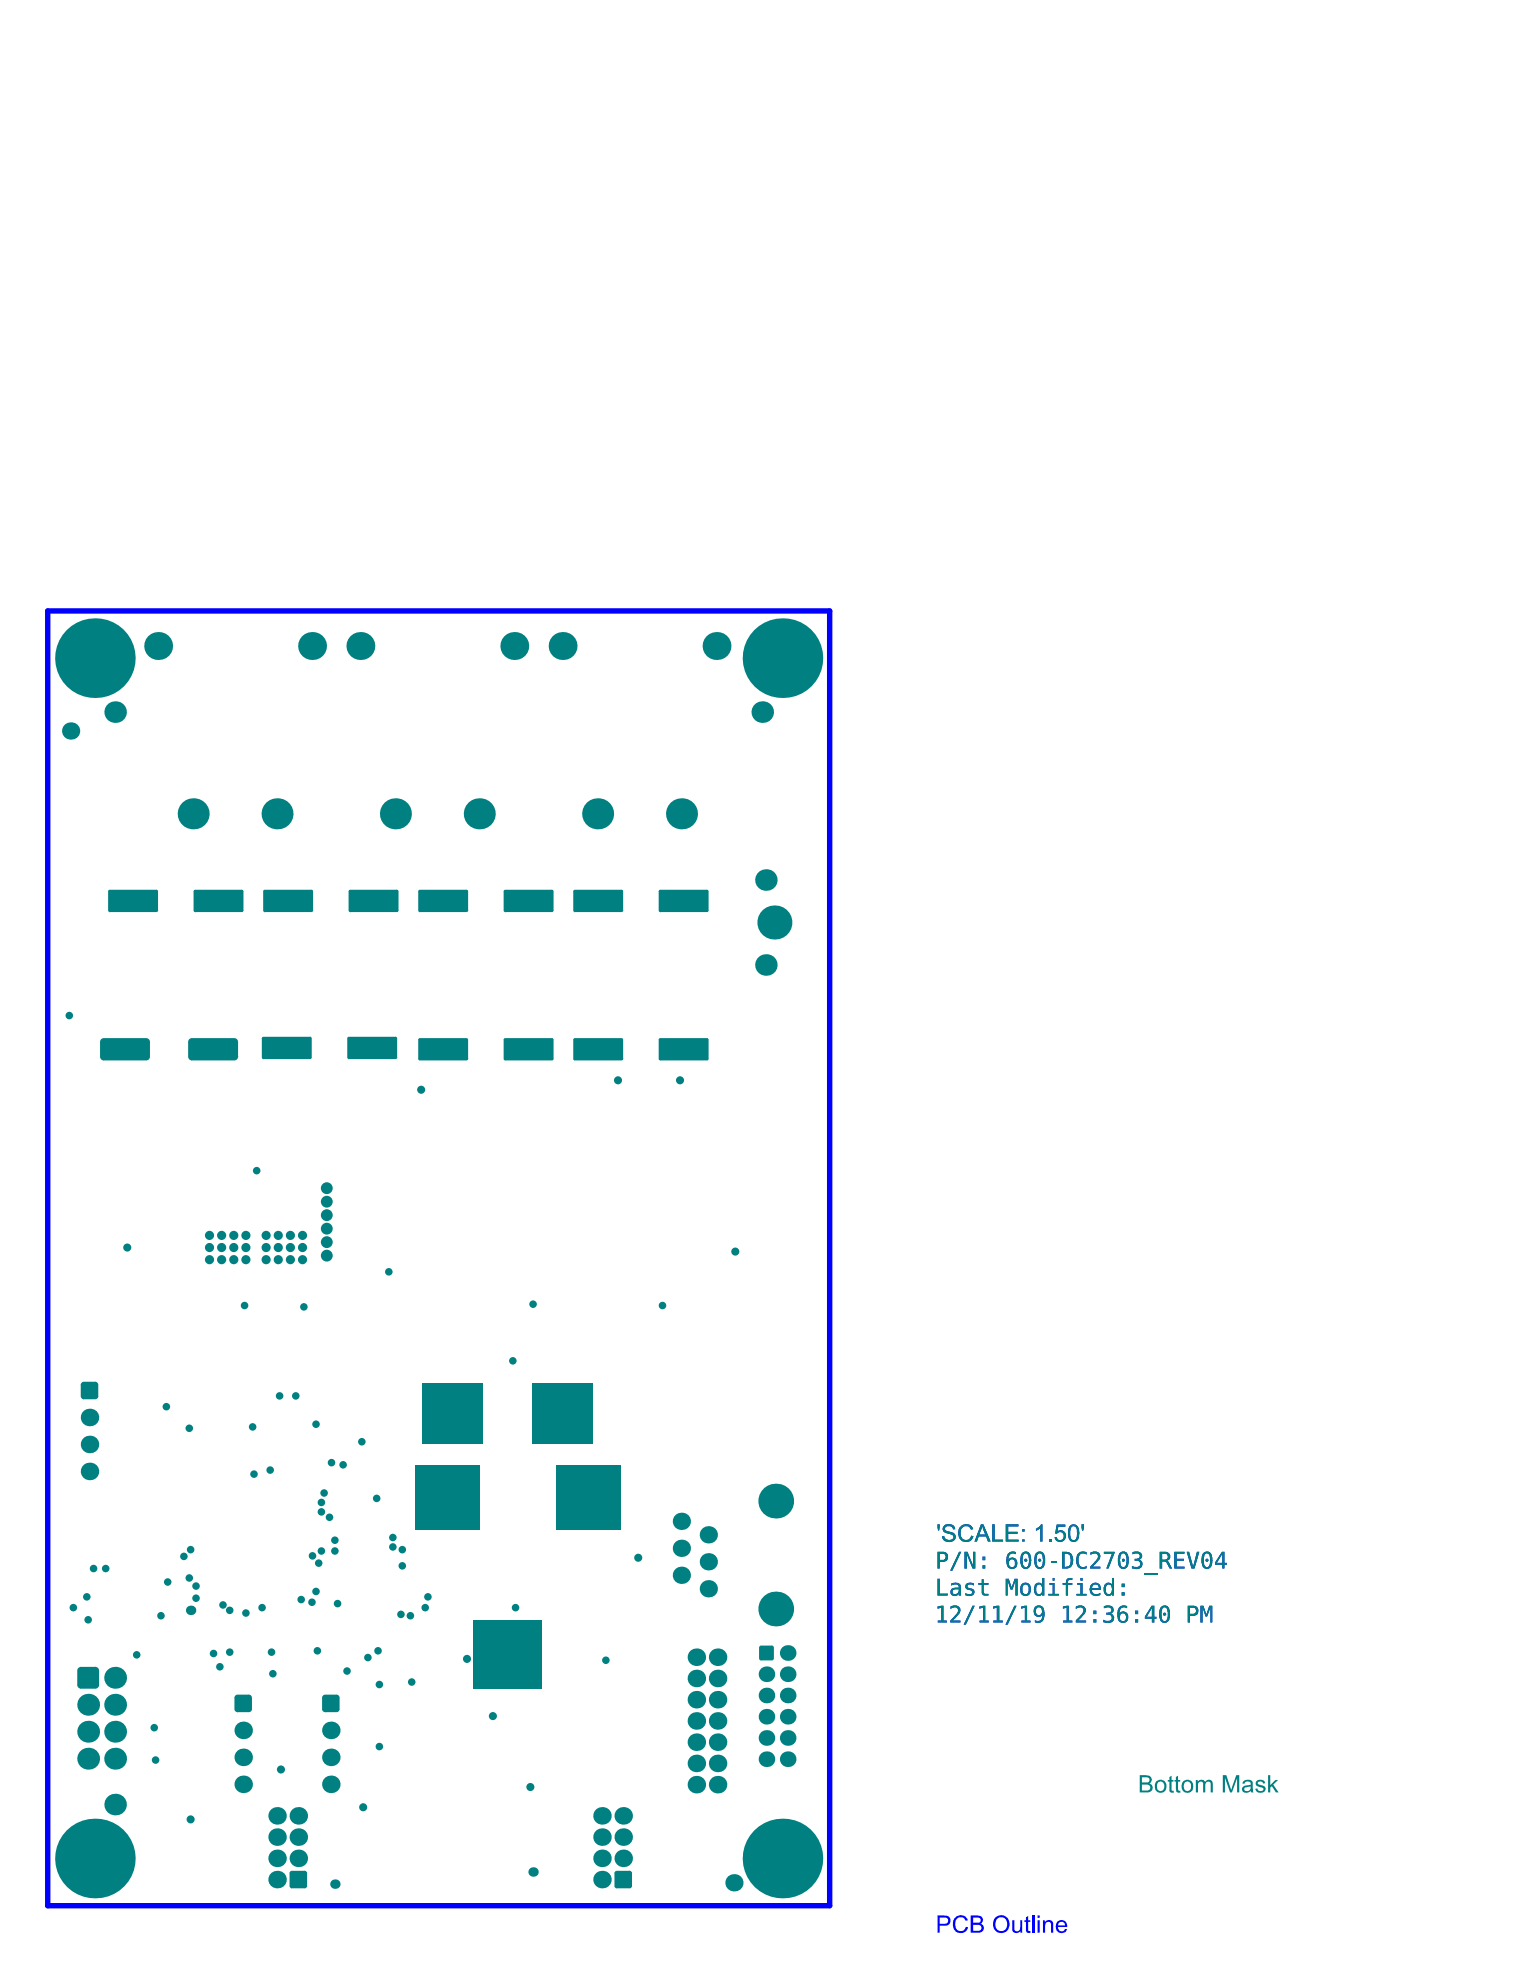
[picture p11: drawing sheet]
<svg xmlns="http://www.w3.org/2000/svg" width="216mm" height="279mm" viewBox="0 0 216 279" stroke-linecap="round" stroke-linejoin="round" font-family="sans-serif">
<path d="M6.7 86.2h110.4v182.7h-110.4z" fill="none" stroke="#00f" stroke-width=".76"/>
<g fill="#00f">
<path d="M134.7 270.7a1.09 1.09 0 0 1 1.9 .3h-.3a.75 .75 0 0 0-.9-.4 .75 .75 0 0 0-.6 .8v.1a.87 .87 0 0 0 .9 1l.4-.2 .2-.4 .3 .1-.1 .2a1.11 1.11 0 0 1-1.4 .5 1.11 1.11 0 0 1-.6-1.3z"/>
<path d="M142.8 271h.3v1a.42 .42 0 0 0 .4 .5 .42 .42 0 0 0 .4-.5l.1-1h.2v1.7h-.2v-.2a.62 .62 0 0 1-.8 .3 .62 .62 0 0 1-.4-.7z"/>
<path d="M144.8 270.6l.3-.2v.6h.3v.2h-.3v1.2l.3 .1v.3a.46 .46 0 0 1-.6-.6v-1h-.3v-.2h.3z"/>
<path d="M132.6 270.6v.9h.6a.45 .45 0 0 0 .6-.4 .45 .45 0 0 0-.5-.5zM132.3 270.3h1.1a.72 .72 0 0 1 .7 .9 .72 .72 0 0 1-.9 .5h-.6v1h-.3z"/>
<path d="M137.3 270.6v.7h.6a.38 .38 0 0 0 .5-.4 .38 .38 0 0 0-.5-.3zM137.3 271.6v.9h.7a.43 .43 0 0 0 .5-.5 .43 .43 0 0 0-.5-.4zM137 270.3h1a.62 .62 0 0 1 .7 .4 .62 .62 0 0 1-.3 .8 .67 .67 0 0 1 .4 .8 .67 .67 0 0 1-.9 .4h-.9z"/>
<path d="M140.7 270.8l-.1 .2a.96 .96 0 0 0-.1 1 .96 .96 0 0 0 .9 .5h.1a1.05 1.05 0 0 0 .6-1 1.05 1.05 0 0 0-.6-.9h-.4zM140.5 270.6l.1-.1a1.23 1.23 0 0 1 1.9 .8 1.23 1.23 0 0 1-1.5 1.4 1.33 1.33 0 0 1-.5-2.1z"/>
</g>
<path d="M145.8 270.3v2.4" fill="none" stroke="#00f" stroke-width=".3"/>
<g fill="#00f">
<path d="M147.2 271h.2v.2a.64 .64 0 0 1 .8-.2 .64 .64 0 0 1 .4 .7v1h-.3v-1.1a.43 .43 0 0 0-.5-.4 .43 .43 0 0 0-.3 .6v.9h-.3z"/>
<path d="M132.3 222.8h.3v2.1h1.1v.2h-1.4z"/>
<path d="M136.4 223.4h.8h.2v.3a.5 .5 0 0 0-.5-.1 .5 .5 0 0 0-.4 .3l.3 .2a.72 .72 0 0 1 .7 .6 .83 .83 0 0 1-1.2 .4l-.1-.3 .4 .1a.36 .36 0 0 0 .4 0 .36 .36 0 0 0 .1-.4l-.2-.1a.66 .66 0 0 1-.7-.6z"/>
<path d="M138.5 222.9h.3v.5h.7v.2h-.7v1.2l.2 .1h.5v.2h-.4a.45 .45 0 0 1-.6-.5v-1h-.5v-.2h.5z"/>
<path d="M141.9 222.8h.4l.5 1.2 .4-1.2h.4v2.3h-.3v-2l-.4 1.2h-.3l-.4-1.2v2h-.3z"/>
<path d="M149.9 223.4h.5a.56 .56 0 0 1 .6-.7h.3v.2h-.5l-.1 .5h.6v.2h-.6v1.5h-.3v-1.5h-.5z"/>
<path d="M135.3 219h.3l-1.2 2.6h-.3z"/>
<path d="M136.1 219h.4l.8 1.9v-1.9h.3v2.3h-.4l-.8-1.9v1.9h-.3z"/>
<path d="M148.3 220.3h.8v.3h-.8z"/>
<path d="M152.3 219.1l.4-.2 .5 .1 .1 .1v.3l-.2-.1a.7 .7 0 0 0-.7 .1 .7 .7 0 0 0-.2 .8 .73 .73 0 0 0 .8 .9l.3-.1v.3l-.4 .1a1.11 1.11 0 0 1-1-1.5l.1-.5z"/>
<path d="M153.9 219.1l.3-.1a.74 .74 0 0 1 1 .3 .74 .74 0 0 1-.3 1l-.7 .8h1.1v.2h-1.5v-.2l.9-1a.51 .51 0 0 0 .2-.7 .51 .51 0 0 0-.8-.1l-.2 .1z"/>
<path d="M155.8 219h1.5l-.9 2.3h-.3l.8-2.1h-1.1z"/>
<path d="M159.8 219l.7-.1a.58 .58 0 0 1 .6 .5 .58 .58 0 0 1-.4 .7 .69 .69 0 0 1 .5 .8 .69 .69 0 0 1-.9 .5l-.6-.1v-.3l.6 .1a.57 .57 0 0 0 .6-.5l-.3-.3-.5-.1v-.2h.3a.41 .41 0 0 0 .4-.6 .41 .41 0 0 0-.7-.2l-.3 .1z"/>
<path d="M161.5 222h1.9v.1h-1.9z"/>
<path d="M165.7 219h1.4v.2h-1.1v.8h1.1v.2h-1.1v.9h1.1v.2h-1.4z"/>
<path d="M167.5 219h.3l.6 2.1 .5-2.1h.3l-.6 2.3h-.5z"/>
<path d="M132.3 226.7l.8-.1v2.1h.5v.3h-1.3v-.3h.5v-1.8l-.5 .1z"/>
<path d="M134.2 226.7l.3-.1a.75 .75 0 0 1 .9 .3 .75 .75 0 0 1-.2 1l-.7 .8h1v.3h-1.4v-.3l.9-1a.52 .52 0 0 0 .1-.7 .52 .52 0 0 0-.7-.1l-.3 .1z"/>
<path d="M137.2 226.6h.3l-1.2 2.7h-.3z"/>
<path d="M138.2 226.7l.8-.1v2.1h.5v.3h-1.3v-.3h.5v-1.8l-.5 .1z"/>
<path d="M140.1 226.7l.9-.1v2.1h.5v.3h-1.3v-.3h.5v-1.8l-.6 .1z"/>
<path d="M143.1 226.6h.3l-1.2 2.7h-.3z"/>
<path d="M144.1 226.7l.8-.1v2.1h.5v.3h-1.3v-.3h.5v-1.8l-.5 .1z"/>
<path d="M150 226.7l.8-.1v2.1h.5v.3h-1.3v-.3h.5v-1.8l-.5 .1z"/>
<path d="M151.8 226.7l.4-.1a.75 .75 0 0 1 .9 .3 .75 .75 0 0 1-.3 1l-.6 .8h1.1v.3h-1.5l.1-.4 .8-.8a.51 .51 0 0 0 .2-.6 .51 .51 0 0 0-.6-.4l-.5 .2z"/>
<path d="M155.8 226.6h.6a.59 .59 0 0 1 .7 .4 .59 .59 0 0 1-.4 .7 .71 .71 0 0 1 .4 .9 .71 .71 0 0 1-.9 .4l-.5-.1v-.3h.2a.55 .55 0 0 0 .7 .1 .55 .55 0 0 0 .2-.7l-.3-.2h-.4v-.2h.3a.4 .4 0 0 0 .4-.5 .4 .4 0 0 0-.5-.3l-.5 .1z"/>
<path d="M169.4 226.6h.4l.4 1.2 .4-1.2h.5v2.4h-.3v-2.1l-.5 1.2h-.2l-.4-1.2v2.1h-.3z"/>
<path d="M132.3 215.1h.3l-.1 .9h-.1z"/>
<path d="M133.3 215.2a.99 .99 0 0 1 1.5 .6h-.3a.63 .63 0 0 0-.6-.4 .63 .63 0 0 0-.6 .3 1.01 1.01 0 0 0 1 .5 .68 .68 0 0 1 .5 .8 .68 .68 0 0 1-.8 .6 1.01 1.01 0 0 1-.9-.4l-.2-.4 .3-.1a.7 .7 0 0 0 .6 .6 .7 .7 0 0 0 .7-.3 .59 .59 0 0 0-.6-.6h-.2a.65 .65 0 0 1-.6-.4 .65 .65 0 0 1 .2-.8z"/>
<path d="M135.5 215.5a1.09 1.09 0 0 1 1.8 .3l-.3 .1a.75 .75 0 0 0-.9-.5 .75 .75 0 0 0-.5 .8l-.1 .1a.87 .87 0 0 0 1 1l.3-.1 .3-.5 .3 .1-.1 .1a1.1 1.1 0 0 1-1.3 .6 1.1 1.1 0 0 1-.8-1.2l.1-.4z"/>
<path d="M140 215.1h.4v2.2h1.1v.2h-1.5z"/>
<path d="M141.9 215.1h1.8v.3h-1.4v.8h1.3v.2h-1.3v.9h1.4v.2h-1.8z"/>
<path d="M146.2 215.7l.4-.2 .3-.4h.2v2.4h-.3v-1.8l-.6 .3z"/>
<path d="M148 217.2h.4v.3h-.4z"/>
<path d="M149.1 215.1h1.2v.3h-1l-.1 .7a.8 .8 0 0 1 1.1 .2 .8 .8 0 0 1-.2 1.1 .81 .81 0 0 1-1.3-.5h.3a.52 .52 0 0 0 .7 .4 .52 .52 0 0 0 .3-.8 .51 .51 0 0 0-.5-.3 .51 .51 0 0 0-.4 .2h-.3z"/>
<path d="M152.6 215.1h.4l-.1 .9h-.2z"/>
<path d="M146.4 270.3h.3v.3h-.3zM146.4 271h.3v1.7h-.3z"/>
<path d="M149.5 271.3l-.2 .4h1a.51 .51 0 0 0-.8-.4zM149.2 271.2l.1-.1a.82 .82 0 0 1 .9-.1 .82 .82 0 0 1 .4 .9h-1.3a.51 .51 0 0 0 .4 .6 .51 .51 0 0 0 .6-.3h.3a.86 .86 0 0 1-1.2 .5 .86 .86 0 0 1-.4-1.2z"/>
<path d="M134.5 224.3a.38 .38 0 0 0 .1 .6 .38 .38 0 0 0 .5-.1l.2-.5zM134.3 223.4h.4a.72 .72 0 0 1 .9 .8v.9h-.3v-.2a.61 .61 0 0 1-.8 .3 .61 .61 0 0 1-.4-.7 .61 .61 0 0 1 .7-.5h.5a.51 .51 0 0 0-.3-.4 .51 .51 0 0 0-.5 .1h-.3z"/>
<path d="M144.5 223.7l-.2 .4a.57 .57 0 0 0 .6 .9 .95 .95 0 0 0 0-1.4zM144.2 223.5h.1a.82 .82 0 0 1 .9 .1 .82 .82 0 0 1 .3 .9 .77 .77 0 0 1-1 .7 .77 .77 0 0 1-.5-1.1l.1-.4z"/>
<path d="M146.2 223.5a.6 .6 0 0 1 .9 .1v-.9h.3v2.4h-.3v-.1a.66 .66 0 0 1-.9 .1 .66 .66 0 0 1-.3-.8l.1-.6zM146.4 223.6l-.1 .2-.1 .3a.66 .66 0 0 0 .4 .9 .74 .74 0 0 0 .5-.7 .74 .74 0 0 0-.3-.7z"/>
<path d="M148.5 222.7h.3v.4h-.3zM148.1 223.4h.7v1.5h.6v.2h-1.5v-.2h.6v-1.3h-.4z"/>
<path d="M152.5 222.7h.3v.4h-.3zM152 223.4h.8v1.5h.5v.2h-1.4v-.2h.6v-1.3h-.5z"/>
<path d="M154.3 223.7l-.2 .4h.9a.47 .47 0 0 0-.2-.5 .47 .47 0 0 0-.5 .1zM154 223.5h.2a.76 .76 0 0 1 .8-.1 .76 .76 0 0 1 .4 .8v.1h-1.3a.71 .71 0 0 0 .4 .6 .71 .71 0 0 0 .8-.1v.3h-.1a.96 .96 0 0 1-1.2-.2 .96 .96 0 0 1-.1-1.2z"/>
<path d="M155.9 223.5h.1a.56 .56 0 0 1 .9 .1v-.9h.3v2.4h-.3v-.1a.64 .64 0 0 1-.8 .2 .64 .64 0 0 1-.4-.7v-.5zM156.2 223.7l-.2 .3a.63 .63 0 0 0 .6 1 .83 .83 0 0 0-.1-1.4z"/>
<path d="M158.3 223.5h.4v.5h-.4zM158.3 224.7h.4v.4h-.4z"/>
<path d="M132.6 219.2v.9h.4a.44 .44 0 0 0 .4-.4 .44 .44 0 0 0-.4-.5zM132.3 219h.7a.71 .71 0 0 1 .8 .7 .71 .71 0 0 1-.8 .7h-.4v.9h-.3z"/>
<path d="M138.6 219.7h.4v.5h-.4zM138.6 220.9h.4v.4h-.4z"/>
<path d="M142.3 219.2a1 1 0 0 1 1.1-.2v.3a.71 .71 0 0 0-.8 0 .71 .71 0 0 0-.3 .8 .7 .7 0 0 1 .9-.2 .7 .7 0 0 1 .3 .9 .76 .76 0 0 1-.9 .6 .76 .76 0 0 1-.6-.9v-.8zM142.6 220.1a.56 .56 0 0 0-.2 .7 .56 .56 0 0 0 .7 .3 .73 .73 0 0 0-.2-1.1z"/>
<path d="M144.5 220.2a.2 .2 0 0 1 .4 0 .2 .2 0 0 1-.4 0zM144.5 219.2l-.2 .5v.5a.81 .81 0 0 0 .4 .9 .79 .79 0 0 0 .5-1 .86 .86 0 0 0-.4-.9zM144.2 219.1a.77 .77 0 0 1 .9 0 .77 .77 0 0 1 .4 .8v.4a.91 .91 0 0 1-.8 1.1 .92 .92 0 0 1-.7-1.1v-.6z"/>
<path d="M146.5 220.2a.21 .21 0 0 1 .4 0 .21 .21 0 0 1-.4 0zM146.5 219.2l-.2 .3v.7a.81 .81 0 0 0 .5 .9 .94 .94 0 0 0 .4-1 .73 .73 0 0 0-.5-.9zM146.2 219.2v-.1a.73 .73 0 0 1 .9-.1 .73 .73 0 0 1 .3 .8l.1 .4a1.32 1.32 0 0 1-.5 1.1 .8 .8 0 0 1-1-.9v-.6z"/>
<path d="M150.2 219.2v1.9h.2a.67 .67 0 0 0 .7-.8l-.1-.7a.58 .58 0 0 0-.6-.4zM149.9 219h.5a1.13 1.13 0 0 1 1 1.6 .93 .93 0 0 1-1 .7h-.5z"/>
<path d="M158.3 220.2a.2 .2 0 0 1 .4 0 .2 .2 0 0 1-.4 0zM158.3 219.2l-.2 .5v.5a.81 .81 0 0 0 .4 .9h.2l.2-.3 .1-.7a.73 .73 0 0 0-.5-.9zM158 219.2v-.1a.77 .77 0 0 1 .9 0 .77 .77 0 0 1 .4 .8v.3a1.09 1.09 0 0 1-.5 1.1 .8 .8 0 0 1-1.1-.9l.1-.7z"/>
<path d="M164 219.2v.9h.4a.42 .42 0 0 0 .4-.5 .42 .42 0 0 0-.5-.4zM163.6 219h.8a.64 .64 0 0 1 .7 .5 .64 .64 0 0 1-.5 .7l.3 .2 .5 .9h-.3l-.5-.8-.2-.2h-.4v1h-.4z"/>
<path d="M170.1 220.2a.2 .2 0 0 1 .4 0 .2 .2 0 0 1-.4 0zM170.1 219.2l-.2 .5v.5a.81 .81 0 0 0 .4 .9 .79 .79 0 0 0 .5-1 .86 .86 0 0 0-.4-.9zM169.8 219.1a.77 .77 0 0 1 .9 0 .77 .77 0 0 1 .4 .8v.4a.91 .91 0 0 1-.8 1.1h-.1a.92 .92 0 0 1-.7-1.1l.1-.6z"/>
<path d="M172.5 219.3l-.8 1.2h.8zM172.4 219h.4v1.5h.3v.3h-.3v.5h-.3v-.5h-1.1v-.3z"/>
<path d="M146.3 226.9v.1a.55 .55 0 0 0-.1 .6 .55 .55 0 0 0 .6 .3 .59 .59 0 0 0 .3-.6 .59 .59 0 0 0-.5-.5zM146 226.7l.3-.1a.77 .77 0 0 1 .8 .1 .77 .77 0 0 1 .3 .8v.4a.94 .94 0 0 1-.4 .9 .94 .94 0 0 1-1 .1v-.3h.1a.69 .69 0 0 0 .8 0 .69 .69 0 0 0 .2-.8 .69 .69 0 0 1-.9 .3 .69 .69 0 0 1-.3-.9z"/>
<path d="M154.3 227.3h.4v.5h-.4zM154.3 228.5h.4v.5h-.4z"/>
<path d="M158 226.7a1.1 1.1 0 0 1 1-.1v.3a.69 .69 0 0 0-.8 .1 .69 .69 0 0 0-.2 .7 .69 .69 0 0 1 .9-.2 .69 .69 0 0 1 .3 .9 .77 .77 0 0 1-.9 .6 .77 .77 0 0 1-.6-.9v-.4a1.23 1.23 0 0 1 .3-.9zM158.2 227.7a.6 .6 0 0 0-.2 .7 .6 .6 0 0 0 .6 .4 .6 .6 0 0 0 .3-.6 .6 .6 0 0 0-.4-.5z"/>
<path d="M160.2 227.3h.4v.5h-.4zM160.2 228.5h.4v.5h-.4z"/>
<path d="M162.5 226.9l-.7 1.3h.7zM162.5 226.6h.4v1.6h.3v.2h-.3v.6h-.4v-.6h-.9v-.3z"/>
<path d="M164.1 227.8a.2 .2 0 0 1 .4 0 .2 .2 0 0 1-.4 0zM164.1 226.9l-.2 .4v.5a.81 .81 0 0 0 .4 1 .79 .79 0 0 0 .5-1.1 .76 .76 0 0 0-.5-.9zM163.8 226.7a.77 .77 0 0 1 .9 0 .77 .77 0 0 1 .4 .8v.3a1.3 1.3 0 0 1-.4 1.1 .73 .73 0 0 1-1.1-.7v-.7z"/>
<path d="M167.9 226.9v.8h.4a.44 .44 0 0 0 .5-.4 .44 .44 0 0 0-.5-.4zM167.6 226.6h.7a.71 .71 0 0 1 .8 .7 .71 .71 0 0 1-.8 .7h-.4v1h-.3z"/>
<path d="M138.6 215.4l-.4 1.1h.8zM138.4 215.1h.4l1 2.4h-.4l-.3-.7h-1l-.2 .7h-.4z"/>
<path d="M144.2 215.8h.4v.3h-.4zM144.2 217.2h.4v.3h-.4z"/>
<path d="M151.2 215.5l-.1 .3-.1 .6a.71 .71 0 0 0 .4 .9 .59 .59 0 0 0 .6-.8v-.3a.72 .72 0 0 0-.4-.8zM151.1 215.2a.87 .87 0 0 1 1.2 1v.3a.86 .86 0 0 1-.3 .9 .86 .86 0 0 1-.9 .1 1.94 1.94 0 0 1 0-2.3z"/>
</g>
<g fill="#008080">
<path d="M165 250.8l.3-.2v.6h.3v.2h-.3v1.2l.3 .1 .1 .2a.43 .43 0 0 1-.5 0 .43 .43 0 0 1-.2-.5v-1h-.2v-.2h.2z"/>
<path d="M165.9 250.8l.3-.2v.6h.3v.2h-.3v1.1l.2 .2h.1l.1 .2a.43 .43 0 0 1-.5 0 .43 .43 0 0 1-.2-.5v-1h-.2v-.2h.2z"/>
<path d="M168.7 251.2h.3v.2a.58 .58 0 0 1 1 0 .58 .58 0 0 1 .7-.3 .58 .58 0 0 1 .4 .7v1.1h-.3v-1.1a.4 .4 0 0 0-.4-.4 .4 .4 0 0 0-.3 .5v1h-.3v-1.1a.38 .38 0 0 0-.5-.4 .38 .38 0 0 0-.2 .5v1h-.4z"/>
<path d="M172.6 250.5h.4l.7 2.1 .8-2.1h.4v2.4h-.3v-2l-.8 2h-.2l-.7-2v2h-.3z"/>
<path d="M177.4 251.3l.6-.2a.52 .52 0 0 1 .5 .5l-.2 .1a.39 .39 0 0 0-.4-.3 .39 .39 0 0 0-.4 .3l.5 .2a.54 .54 0 0 1 .6 .6 .54 .54 0 0 1-.6 .5l-.7-.1-.2-.5h.3a.45 .45 0 0 0 .4 .3 .45 .45 0 0 0 .5-.3l-.4-.2a.65 .65 0 0 1-.7-.6z"/>
<path d="M178.9 250.5h.3v1.4l.8-.7h.4l-.7 .6 .7 1.1h-.4l-.5-.8-.3 .1v.7h-.3z"/>
<path d="M132.3 222.8h.3v2.1h1.1v.2h-1.4z"/>
<path d="M136.4 223.4h.8h.2v.3a.5 .5 0 0 0-.5-.1 .5 .5 0 0 0-.4 .3l.3 .2a.72 .72 0 0 1 .7 .6 .83 .83 0 0 1-1.2 .4l-.1-.3 .4 .1a.36 .36 0 0 0 .4 0 .36 .36 0 0 0 .1-.4l-.2-.1a.66 .66 0 0 1-.7-.6z"/>
<path d="M138.5 222.9h.3v.5h.7v.2h-.7v1.2l.2 .1h.5v.2h-.4a.45 .45 0 0 1-.6-.5v-1h-.5v-.2h.5z"/>
<path d="M141.9 222.8h.4l.5 1.2 .4-1.2h.4v2.3h-.3v-2l-.4 1.2h-.3l-.4-1.2v2h-.3z"/>
<path d="M149.9 223.4h.5a.56 .56 0 0 1 .6-.7h.3v.2h-.5l-.1 .5h.6v.2h-.6v1.5h-.3v-1.5h-.5z"/>
<path d="M135.3 219h.3l-1.2 2.6h-.3z"/>
<path d="M136.1 219h.4l.8 1.9v-1.9h.3v2.3h-.4l-.8-1.9v1.9h-.3z"/>
<path d="M148.3 220.3h.8v.3h-.8z"/>
<path d="M152.3 219.1l.4-.2 .5 .1 .1 .1v.3l-.2-.1a.7 .7 0 0 0-.7 .1 .7 .7 0 0 0-.2 .8 .73 .73 0 0 0 .8 .9l.3-.1v.3l-.4 .1a1.11 1.11 0 0 1-1-1.5l.1-.5z"/>
<path d="M153.9 219.1l.3-.1a.74 .74 0 0 1 1 .3 .74 .74 0 0 1-.3 1l-.7 .8h1.1v.2h-1.5v-.2l.9-1a.51 .51 0 0 0 .2-.7 .51 .51 0 0 0-.8-.1l-.2 .1z"/>
<path d="M155.8 219h1.5l-.9 2.3h-.3l.8-2.1h-1.1z"/>
<path d="M159.8 219l.7-.1a.58 .58 0 0 1 .6 .5 .58 .58 0 0 1-.4 .7 .69 .69 0 0 1 .5 .8 .69 .69 0 0 1-.9 .5l-.6-.1v-.3l.6 .1a.57 .57 0 0 0 .6-.5l-.3-.3-.5-.1v-.2h.3a.41 .41 0 0 0 .4-.6 .41 .41 0 0 0-.7-.2l-.3 .1z"/>
<path d="M161.5 222h1.9v.1h-1.9z"/>
<path d="M165.7 219h1.4v.2h-1.1v.8h1.1v.2h-1.1v.9h1.1v.2h-1.4z"/>
<path d="M167.5 219h.3l.6 2.1 .5-2.1h.3l-.6 2.3h-.5z"/>
<path d="M132.3 226.7l.8-.1v2.1h.5v.3h-1.3v-.3h.5v-1.8l-.5 .1z"/>
<path d="M134.2 226.7l.3-.1a.75 .75 0 0 1 .9 .3 .75 .75 0 0 1-.2 1l-.7 .8h1v.3h-1.4v-.3l.9-1a.52 .52 0 0 0 .1-.7 .52 .52 0 0 0-.7-.1l-.3 .1z"/>
<path d="M137.2 226.6h.3l-1.2 2.7h-.3z"/>
<path d="M138.2 226.7l.8-.1v2.1h.5v.3h-1.3v-.3h.5v-1.8l-.5 .1z"/>
<path d="M140.1 226.7l.9-.1v2.1h.5v.3h-1.3v-.3h.5v-1.8l-.6 .1z"/>
<path d="M143.1 226.6h.3l-1.2 2.7h-.3z"/>
<path d="M144.1 226.7l.8-.1v2.1h.5v.3h-1.3v-.3h.5v-1.8l-.5 .1z"/>
<path d="M150 226.7l.8-.1v2.1h.5v.3h-1.3v-.3h.5v-1.8l-.5 .1z"/>
<path d="M151.8 226.7l.4-.1a.75 .75 0 0 1 .9 .3 .75 .75 0 0 1-.3 1l-.6 .8h1.1v.3h-1.5l.1-.4 .8-.8a.51 .51 0 0 0 .2-.6 .51 .51 0 0 0-.6-.4l-.5 .2z"/>
<path d="M155.8 226.6h.6a.59 .59 0 0 1 .7 .4 .59 .59 0 0 1-.4 .7 .71 .71 0 0 1 .4 .9 .71 .71 0 0 1-.9 .4l-.5-.1v-.3h.2a.55 .55 0 0 0 .7 .1 .55 .55 0 0 0 .2-.7l-.3-.2h-.4v-.2h.3a.4 .4 0 0 0 .4-.5 .4 .4 0 0 0-.5-.3l-.5 .1z"/>
<path d="M169.4 226.6h.4l.4 1.2 .4-1.2h.5v2.4h-.3v-2.1l-.5 1.2h-.2l-.4-1.2v2.1h-.3z"/>
<path d="M132.3 215.1h.3l-.1 .9h-.1z"/>
<path d="M133.3 215.2a.99 .99 0 0 1 1.5 .6h-.3a.63 .63 0 0 0-.6-.4 .63 .63 0 0 0-.6 .3 1.01 1.01 0 0 0 1 .5 .68 .68 0 0 1 .5 .8 .68 .68 0 0 1-.8 .6 1.01 1.01 0 0 1-.9-.4l-.2-.4 .3-.1a.7 .7 0 0 0 .6 .6 .7 .7 0 0 0 .7-.3 .59 .59 0 0 0-.6-.6h-.2a.65 .65 0 0 1-.6-.4 .65 .65 0 0 1 .2-.8z"/>
<path d="M135.5 215.5a1.09 1.09 0 0 1 1.8 .3l-.3 .1a.75 .75 0 0 0-.9-.5 .75 .75 0 0 0-.5 .8l-.1 .1a.87 .87 0 0 0 1 1l.3-.1 .3-.5 .3 .1-.1 .1a1.1 1.1 0 0 1-1.3 .6 1.1 1.1 0 0 1-.8-1.2l.1-.4z"/>
<path d="M140 215.1h.4v2.2h1.1v.2h-1.5z"/>
<path d="M141.9 215.1h1.8v.3h-1.4v.8h1.3v.2h-1.3v.9h1.4v.2h-1.8z"/>
<path d="M146.2 215.7l.4-.2 .3-.4h.2v2.4h-.3v-1.8l-.6 .3z"/>
<path d="M148 217.2h.4v.3h-.4z"/>
<path d="M149.1 215.1h1.2v.3h-1l-.1 .7a.8 .8 0 0 1 1.1 .2 .8 .8 0 0 1-.2 1.1 .81 .81 0 0 1-1.3-.5h.3a.52 .52 0 0 0 .7 .4 .52 .52 0 0 0 .3-.8 .51 .51 0 0 0-.5-.3 .51 .51 0 0 0-.4 .2h-.3z"/>
<path d="M152.6 215.1h.4l-.1 .9h-.2z"/>
<path d="M161.1 250.8v.7h.6a.38 .38 0 0 0 .5-.4 .38 .38 0 0 0-.5-.3zM161.1 251.8v.9h.7a.43 .43 0 0 0 .5-.5 .43 .43 0 0 0-.5-.4zM160.8 250.5h1a.61 .61 0 0 1 .7 .4 .61 .61 0 0 1-.3 .8 .67 .67 0 0 1 .4 .8 .67 .67 0 0 1-.9 .4h-.9z"/>
<path d="M163.5 251.5l-.2 .3a.59 .59 0 0 0 0 .7 .59 .59 0 0 0 .7 .2l.2-.3a.61 .61 0 0 0 0-.8 .61 .61 0 0 0-.7-.1zM163.2 251.4v-.1a.9 .9 0 0 1 1.4 .7 .9 .9 0 0 1-1.2 .9 1.08 1.08 0 0 1-.2-1.5z"/>
<path d="M167.2 251.5l-.1 .1a.63 .63 0 0 0 0 .8 .63 .63 0 0 0 .7 .3 .78 .78 0 0 0-.2-1.3zM167 251.3a.91 .91 0 0 1 1.4 .6 .91 .91 0 0 1-1.1 1.1 1.02 1.02 0 0 1-.3-1.6z"/>
<path d="M175.7 252.2a.35 .35 0 0 0 0 .5 .35 .35 0 0 0 .5 0l.3-.3v-.3zM175.5 251.3l.2-.1 .5-.1a.55 .55 0 0 1 .6 .7l.1 1.1h-.4v-.2l-.3 .2a.57 .57 0 0 1-.7 0 .57 .57 0 0 1-.1-.7l.2-.2 .5-.1a.26 .26 0 0 0 .4-.2 .47 .47 0 0 0-.4-.3 .47 .47 0 0 0-.5 .3h-.3z"/>
<path d="M134.5 224.3a.38 .38 0 0 0 .1 .6 .38 .38 0 0 0 .5-.1l.2-.5zM134.3 223.4h.4a.72 .72 0 0 1 .9 .8v.9h-.3v-.2a.61 .61 0 0 1-.8 .3 .61 .61 0 0 1-.4-.7 .61 .61 0 0 1 .7-.5h.5a.51 .51 0 0 0-.3-.4 .51 .51 0 0 0-.5 .1h-.3z"/>
<path d="M144.5 223.7l-.2 .4a.57 .57 0 0 0 .6 .9 .95 .95 0 0 0 0-1.4zM144.2 223.5h.1a.82 .82 0 0 1 .9 .1 .82 .82 0 0 1 .3 .9 .77 .77 0 0 1-1 .7 .77 .77 0 0 1-.5-1.1l.1-.4z"/>
<path d="M146.2 223.5a.6 .6 0 0 1 .9 .1v-.9h.3v2.4h-.3v-.1a.66 .66 0 0 1-.9 .1 .66 .66 0 0 1-.3-.8l.1-.6zM146.4 223.6l-.1 .2-.1 .3a.66 .66 0 0 0 .4 .9 .74 .74 0 0 0 .5-.7 .74 .74 0 0 0-.3-.7z"/>
<path d="M148.5 222.7h.3v.4h-.3zM148.1 223.4h.7v1.5h.6v.2h-1.5v-.2h.6v-1.3h-.4z"/>
<path d="M152.5 222.7h.3v.4h-.3zM152 223.4h.8v1.5h.5v.2h-1.4v-.2h.6v-1.3h-.5z"/>
<path d="M154.3 223.7l-.2 .4h.9a.47 .47 0 0 0-.2-.5 .47 .47 0 0 0-.5 .1zM154 223.5h.2a.76 .76 0 0 1 .8-.1 .76 .76 0 0 1 .4 .8v.1h-1.3a.71 .71 0 0 0 .4 .6 .71 .71 0 0 0 .8-.1v.3h-.1a.96 .96 0 0 1-1.2-.2 .96 .96 0 0 1-.1-1.2z"/>
<path d="M155.9 223.5h.1a.56 .56 0 0 1 .9 .1v-.9h.3v2.4h-.3v-.1a.64 .64 0 0 1-.8 .2 .64 .64 0 0 1-.4-.7v-.5zM156.2 223.7l-.2 .3a.63 .63 0 0 0 .6 1 .83 .83 0 0 0-.1-1.4z"/>
<path d="M158.3 223.5h.4v.5h-.4zM158.3 224.7h.4v.4h-.4z"/>
<path d="M132.6 219.2v.9h.4a.44 .44 0 0 0 .4-.4 .44 .44 0 0 0-.4-.5zM132.3 219h.7a.71 .71 0 0 1 .8 .7 .71 .71 0 0 1-.8 .7h-.4v.9h-.3z"/>
<path d="M138.6 219.7h.4v.5h-.4zM138.6 220.9h.4v.4h-.4z"/>
<path d="M142.3 219.2a1 1 0 0 1 1.1-.2v.3a.71 .71 0 0 0-.8 0 .71 .71 0 0 0-.3 .8 .7 .7 0 0 1 .9-.2 .7 .7 0 0 1 .3 .9 .76 .76 0 0 1-.9 .6 .76 .76 0 0 1-.6-.9v-.8zM142.6 220.1a.56 .56 0 0 0-.2 .7 .56 .56 0 0 0 .7 .3 .73 .73 0 0 0-.2-1.1z"/>
<path d="M144.5 220.2a.2 .2 0 0 1 .4 0 .2 .2 0 0 1-.4 0zM144.5 219.2l-.2 .5v.5a.81 .81 0 0 0 .4 .9 .79 .79 0 0 0 .5-1 .86 .86 0 0 0-.4-.9zM144.2 219.1a.77 .77 0 0 1 .9 0 .77 .77 0 0 1 .4 .8v.4a.91 .91 0 0 1-.8 1.1 .92 .92 0 0 1-.7-1.1v-.6z"/>
<path d="M146.5 220.2a.21 .21 0 0 1 .4 0 .21 .21 0 0 1-.4 0zM146.5 219.2l-.2 .3v.7a.81 .81 0 0 0 .5 .9 .94 .94 0 0 0 .4-1 .73 .73 0 0 0-.5-.9zM146.2 219.2v-.1a.73 .73 0 0 1 .9-.1 .73 .73 0 0 1 .3 .8l.1 .4a1.32 1.32 0 0 1-.5 1.1 .8 .8 0 0 1-1-.9v-.6z"/>
<path d="M150.2 219.2v1.9h.2a.67 .67 0 0 0 .7-.8l-.1-.7a.58 .58 0 0 0-.6-.4zM149.9 219h.5a1.13 1.13 0 0 1 1 1.6 .93 .93 0 0 1-1 .7h-.5z"/>
<path d="M158.3 220.2a.2 .2 0 0 1 .4 0 .2 .2 0 0 1-.4 0zM158.3 219.2l-.2 .5v.5a.81 .81 0 0 0 .4 .9h.2l.2-.3 .1-.7a.73 .73 0 0 0-.5-.9zM158 219.2v-.1a.77 .77 0 0 1 .9 0 .77 .77 0 0 1 .4 .8v.3a1.09 1.09 0 0 1-.5 1.1 .8 .8 0 0 1-1.1-.9l.1-.7z"/>
<path d="M164 219.2v.9h.4a.42 .42 0 0 0 .4-.5 .42 .42 0 0 0-.5-.4zM163.6 219h.8a.64 .64 0 0 1 .7 .5 .64 .64 0 0 1-.5 .7l.3 .2 .5 .9h-.3l-.5-.8-.2-.2h-.4v1h-.4z"/>
<path d="M170.1 220.2a.2 .2 0 0 1 .4 0 .2 .2 0 0 1-.4 0zM170.1 219.2l-.2 .5v.5a.81 .81 0 0 0 .4 .9 .79 .79 0 0 0 .5-1 .86 .86 0 0 0-.4-.9zM169.8 219.1a.77 .77 0 0 1 .9 0 .77 .77 0 0 1 .4 .8v.4a.91 .91 0 0 1-.8 1.1h-.1a.92 .92 0 0 1-.7-1.1l.1-.6z"/>
<path d="M172.5 219.3l-.8 1.2h.8zM172.4 219h.4v1.5h.3v.3h-.3v.5h-.3v-.5h-1.1v-.3z"/>
<path d="M146.3 226.9v.1a.55 .55 0 0 0-.1 .6 .55 .55 0 0 0 .6 .3 .59 .59 0 0 0 .3-.6 .59 .59 0 0 0-.5-.5zM146 226.7l.3-.1a.77 .77 0 0 1 .8 .1 .77 .77 0 0 1 .3 .8v.4a.94 .94 0 0 1-.4 .9 .94 .94 0 0 1-1 .1v-.3h.1a.69 .69 0 0 0 .8 0 .69 .69 0 0 0 .2-.8 .69 .69 0 0 1-.9 .3 .69 .69 0 0 1-.3-.9z"/>
<path d="M154.3 227.3h.4v.5h-.4zM154.3 228.5h.4v.5h-.4z"/>
<path d="M158 226.7a1.1 1.1 0 0 1 1-.1v.3a.69 .69 0 0 0-.8 .1 .69 .69 0 0 0-.2 .7 .69 .69 0 0 1 .9-.2 .69 .69 0 0 1 .3 .9 .77 .77 0 0 1-.9 .6 .77 .77 0 0 1-.6-.9v-.4a1.23 1.23 0 0 1 .3-.9zM158.2 227.7a.6 .6 0 0 0-.2 .7 .6 .6 0 0 0 .6 .4 .6 .6 0 0 0 .3-.6 .6 .6 0 0 0-.4-.5z"/>
<path d="M160.2 227.3h.4v.5h-.4zM160.2 228.5h.4v.5h-.4z"/>
<path d="M162.5 226.9l-.7 1.3h.7zM162.5 226.6h.4v1.6h.3v.2h-.3v.6h-.4v-.6h-.9v-.3z"/>
<path d="M164.1 227.8a.2 .2 0 0 1 .4 0 .2 .2 0 0 1-.4 0zM164.1 226.9l-.2 .4v.5a.81 .81 0 0 0 .4 1 .79 .79 0 0 0 .5-1.1 .76 .76 0 0 0-.5-.9zM163.8 226.7a.77 .77 0 0 1 .9 0 .77 .77 0 0 1 .4 .8v.3a1.3 1.3 0 0 1-.4 1.1 .73 .73 0 0 1-1.1-.7v-.7z"/>
<path d="M167.9 226.9v.8h.4a.44 .44 0 0 0 .5-.4 .44 .44 0 0 0-.5-.4zM167.6 226.6h.7a.71 .71 0 0 1 .8 .7 .71 .71 0 0 1-.8 .7h-.4v1h-.3z"/>
<path d="M138.6 215.4l-.4 1.1h.8zM138.4 215.1h.4l1 2.4h-.4l-.3-.7h-1l-.2 .7h-.4z"/>
<path d="M144.2 215.8h.4v.3h-.4zM144.2 217.2h.4v.3h-.4z"/>
<path d="M151.2 215.5l-.1 .3-.1 .6a.71 .71 0 0 0 .4 .9 .59 .59 0 0 0 .6-.8v-.3a.72 .72 0 0 0-.4-.8zM151.1 215.2a.87 .87 0 0 1 1.2 1v.3a.86 .86 0 0 1-.3 .9 .86 .86 0 0 1-.9 .1 1.94 1.94 0 0 1 0-2.3z"/>
<path d="M108.9 234h.3zM108.9 234h.3l-.1 .3h-.2z"/>
<path d="M108.9 232.2v.3zM108.9 232.2l.3 .2v.1h-.3z"/>
<path d="M107.1 232.5h.3zM107.3 232.2h.1v.3h-.3z"/>
<path d="M107.4 234v.3zM107.1 234h.3v.3l-.2-.1z"/>
<path d="M13.5 237.8h.5zM13.5 237.8h.5l-.3 .4-.2 .1z"/>
<path d="M13.5 235.2v.5zM13.5 235.2l.4 .3 .1 .2h-.5z"/>
<path d="M10.9 235.7h.5zM11.2 235.3l.2-.1v.5h-.5z"/>
<path d="M11.4 237.8v.5zM10.9 237.8h.5v.5l-.4-.3z"/>
<path d="M13.4 197h.5zM13.4 197h.5l-.2 .4-.3 .1z"/>
<path d="M13.4 195v.4zM13.4 195l.4 .2 .1 .2h-.5z"/>
<path d="M11.4 195.4h.4zM11.6 195h.2v.4h-.4z"/>
<path d="M11.8 197v.5zM11.4 197h.4v.5l-.3-.3z"/>
<path d="M15.5 128.5v.2zM15.3 128.5h.2v.2z"/>
<path d="M22.1 128.5h.2zM22.1 128.5h.2l-.2 .2z"/>
<path d="M22.1 125.6v.2zM22.1 125.6l.2 .2h-.2z"/>
<path d="M15.3 125.8h.2zM15.3 125.6h.2v.2h-.2z"/>
<path d="M27.5 128.5v.2zM27.3 128.5h.2v.2z"/>
<path d="M34.1 128.5h.3zM34.1 128.5h.3l-.3 .2z"/>
<path d="M34.1 125.6v.2zM34.1 125.6l.3 .2h-.3z"/>
<path d="M27.3 125.8h.2zM27.4 125.6h.1v.2h-.2z"/>
<path d="M40.9 264.3h.3zM41 264h.2v.3h-.3z"/>
<path d="M41.2 266.1v.4zM40.9 266.1h.3v.4l-.3-.2z"/>
<path d="M43 266.1h.3zM43 266.1h.3l-.1 .3-.2 .1z"/>
<path d="M43 264v.3zM43 264l.3 .2v.1h-.3z"/>
<path d="M43.8 146.3v.2zM43.8 146.3l.2 .2h-.2z"/>
<path d="M36.9 146.5h.3zM37 146.4l.2-.1v.2h-.3z"/>
<path d="M37.2 149.2v.2zM36.9 149.2h.3v.2z"/>
<path d="M43.8 149.2h.2zM43.8 149.2h.2l-.2 .2z"/>
<path d="M44 125.6v.2zM44 125.6l.2 .2h-.2z"/>
<path d="M37.1 125.8h.3zM37.2 125.6h.2v.2h-.3z"/>
<path d="M37.4 128.5v.2zM37.1 128.5h.3v.2z"/>
<path d="M44 128.5h.2zM44 128.5h.2l-.2 .2z"/>
<path d="M55.8 146.3v.2zM55.8 146.3l.2 .2h-.2z"/>
<path d="M49 146.5h.2zM49.1 146.4l.1-.1v.2h-.2z"/>
<path d="M49.2 149.2v.2zM49 149.2h.2v.2z"/>
<path d="M55.8 149.2h.2zM55.8 149.2h.2l-.2 .2z"/>
<path d="M56 125.6v.2zM56 125.6l.2 .2h-.2z"/>
<path d="M49.2 125.8h.2zM49.3 125.6h.1v.2h-.2z"/>
<path d="M49.4 128.5v.2zM49.2 128.5h.2v.2z"/>
<path d="M56 128.5h.2zM56 128.5h.2l-.2 .2z"/>
<path d="M86.7 264.3h.3zM86.9 264h.1v.3h-.3z"/>
<path d="M87 266.1v.4zM86.7 266.1h.3v.4l-.2-.2z"/>
<path d="M88.9 266.1h.3zM88.9 266.1h.3l-.2 .3-.1 .1z"/>
<path d="M88.9 264v.3zM88.9 264l.2 .2 .1 .1h-.3z"/>
<path d="M99.8 146.5v.2zM99.8 146.5l.2 .2h-.2z"/>
<path d="M92.9 146.7h.3zM93 146.6l.2-.1v.2h-.3z"/>
<path d="M93.2 149.4v.2zM92.9 149.4h.3v.2z"/>
<path d="M99.8 149.4h.2zM99.8 149.4h.2l-.2 .2z"/>
<path d="M87.7 146.5v.2zM87.7 146.5l.2 .2h-.2z"/>
<path d="M80.9 146.7h.2zM81 146.6l.1-.1v.2h-.2z"/>
<path d="M81.1 149.4v.2zM80.9 149.4h.2v.2z"/>
<path d="M87.7 149.4h.2zM87.7 149.4h.2l-.2 .2z"/>
<path d="M59.2 149.4v.2zM59 149.4h.2v.2z"/>
<path d="M65.8 149.4h.3zM65.8 149.4h.3l-.3 .2z"/>
<path d="M65.8 146.5v.2zM65.8 146.5l.3 .2h-.3z"/>
<path d="M59 146.7h.2zM59.1 146.6l.1-.1v.2h-.2z"/>
<path d="M71.3 149.4v.2zM71.1 149.4h.2v.2z"/>
<path d="M77.9 149.4h.2zM77.9 149.4h.2l-.2 .2z"/>
<path d="M77.9 146.5v.2zM77.9 146.5l.2 .2h-.2z"/>
<path d="M71.1 146.7h.2zM71.1 146.6l.2-.1v.2h-.2z"/>
<path d="M59.2 128.5v.2zM59 128.5h.2v.2z"/>
<path d="M65.8 128.5h.3zM65.8 128.5h.3l-.3 .2z"/>
<path d="M65.8 125.6v.2zM65.8 125.6l.3 .2h-.3z"/>
<path d="M59 125.8h.2zM59.1 125.6h.1v.2h-.2z"/>
<path d="M71.3 128.5v.2zM71.1 128.5h.2v.2z"/>
<path d="M77.9 128.5h.2zM77.9 128.5h.2l-.2 .2z"/>
<path d="M77.9 125.6v.2zM77.9 125.6l.2 .2h-.2z"/>
<path d="M71.1 125.8h.2zM71.1 125.6h.2v.2h-.2z"/>
<path d="M87.7 125.6v.2zM87.7 125.6l.2 .2h-.2z"/>
<path d="M80.9 125.8h.2zM81 125.6h.1v.2h-.2z"/>
<path d="M81.1 128.5v.2zM80.9 128.5h.2v.2z"/>
<path d="M87.7 128.5h.2zM87.7 128.5h.2l-.2 .2z"/>
<path d="M99.8 125.6v.2zM99.8 125.6l.2 .2h-.2z"/>
<path d="M92.9 125.8h.3zM93 125.6h.2v.2h-.3z"/>
<path d="M93.2 128.5v.2zM92.9 128.5h.3v.2z"/>
<path d="M99.8 128.5h.2zM99.8 128.5h.2l-.2 .2z"/>
<path d="M47.5 241.2h.4zM47.5 241.2h.4l-.2 .3-.2 .1z"/>
<path d="M47.5 239.1v.5zM47.5 239.1l.2 .1 .2 .4h-.4z"/>
<path d="M45.4 239.6h.5zM45.7 239.2l.2-.1v.5h-.5z"/>
<path d="M45.9 241.2v.4zM45.4 241.2h.5v.4l-.2-.1z"/>
<path d="M35.1 241.2h.5zM35.1 241.2h.5l-.3 .3-.2 .1z"/>
<path d="M35.1 239.1v.5zM35.1 239.1l.2 .1 .3 .4h-.5z"/>
<path d="M33.1 239.6h.4zM33.3 239.2l.2-.1v.5h-.4z"/>
<path d="M33.5 241.2v.4zM33.1 241.2h.4v.4l-.2-.1z"/>
<path d="M14.6 149.1v.5zM14.1 149.1h.5v.5h-.2z"/>
<path d="M20.6 149.1h.6zM20.6 149.1h.6l-.3 .5h-.3z"/>
<path d="M20.6 146.5v.5zM20.6 146.5l.5 .3 .1 .2h-.6z"/>
<path d="M14.1 147h.5zM14.4 146.6l.2-.1v.5h-.5z"/>
<path d="M27.1 149.1v.5zM26.6 149.1h.5v.5h-.3z"/>
<path d="M33.1 149.1h.5zM33.1 149.1h.5l-.3 .5h-.2z"/>
<path d="M33.1 146.5v.5zM33.1 146.5l.4 .3 .1 .2h-.5z"/>
<path d="M26.6 147h.5zM26.8 146.6l.3-.1v.5h-.5z"/>
<circle cx="55.4" cy="218.3" r=".53"/>
<circle cx="55.4" cy="217" r=".53"/>
<circle cx="21.8" cy="243.8" r=".53"/>
<circle cx="22" cy="248.4" r=".53"/>
<circle cx="53.5" cy="237.7" r=".53"/>
<circle cx="26.9" cy="256.7" r=".57"/>
<circle cx="103.8" cy="176.6" r=".57"/>
<circle cx="69.6" cy="242.2" r=".57"/>
<circle cx="65.9" cy="234.1" r=".57"/>
<circle cx="93.5" cy="184.2" r=".53"/>
<circle cx="72.4" cy="192" r=".53"/>
<circle cx="34.5" cy="184.2" r=".53"/>
<circle cx="42.9" cy="184.4" r=".53"/>
<circle cx="38.3" cy="233.1" r=".53"/>
<circle cx="90.1" cy="219.8" r=".57"/>
<circle cx="58.1" cy="237.4" r=".53"/>
<circle cx="51.3" cy="255" r=".57"/>
<circle cx="27.7" cy="225.5" r=".53"/>
<circle cx="39.6" cy="249.7" r=".57"/>
<circle cx="74.8" cy="252.2" r=".57"/>
<circle cx="59.4" cy="153.8" r=".57"/>
<circle cx="87.2" cy="152.4" r=".57"/>
<circle cx="96" cy="152.4" r=".57"/>
<circle cx="18" cy="176" r=".57"/>
<circle cx="85.5" cy="234.3" r=".53"/>
<circle cx="53.2" cy="211.4" r=".53"/>
<circle cx="44.6" cy="201" r=".53"/>
<circle cx="35.7" cy="201.4" r=".53"/>
<circle cx="26.7" cy="201.5" r=".53"/>
<circle cx="12.4" cy="228.6" r=".53"/>
<circle cx="53.3" cy="232.9" r=".53"/>
<circle cx="10.3" cy="226.9" r=".53"/>
<circle cx="53.5" cy="246.5" r=".53"/>
<circle cx="44.8" cy="232.9" r=".53"/>
<circle cx="31" cy="235.2" r=".53"/>
<circle cx="38.5" cy="236.2" r=".53"/>
<circle cx="12.3" cy="225.3" r=".53"/>
<circle cx="13.2" cy="221.3" r=".53"/>
<circle cx="14.9" cy="221.3" r=".53"/>
<circle cx="25.9" cy="219.6" r=".53"/>
<circle cx="32.4" cy="227.2" r=".53"/>
<circle cx="23.7" cy="223.2" r=".53"/>
<circle cx="32.4" cy="233.1" r=".53"/>
<circle cx="56.6" cy="227.8" r=".53"/>
<circle cx="49" cy="235.8" r=".53"/>
<circle cx="44.6" cy="224.6" r=".53"/>
<circle cx="46.5" cy="214.1" r=".53"/>
<circle cx="72.7" cy="226.9" r=".53"/>
<circle cx="60" cy="226.9" r=".53"/>
<circle cx="44" cy="226.1" r=".53"/>
<circle cx="46.8" cy="206.4" r=".53"/>
<circle cx="44.1" cy="219.5" r=".53"/>
<circle cx="27.7" cy="223.8" r=".53"/>
<circle cx="51.1" cy="203.4" r=".53"/>
<circle cx="19.3" cy="233.5" r=".53"/>
<circle cx="9.8" cy="143.3" r=".53"/>
<circle cx="37.6" cy="176" r=".65"/>
<circle cx="42.7" cy="176" r=".65"/>
<circle cx="39.3" cy="177.8" r=".65"/>
<circle cx="37.6" cy="174.3" r=".65"/>
<circle cx="41" cy="177.8" r=".65"/>
<circle cx="41" cy="176" r=".65"/>
<circle cx="42.7" cy="177.8" r=".65"/>
<circle cx="39.3" cy="174.3" r=".65"/>
<circle cx="37.6" cy="177.8" r=".65"/>
<circle cx="39.3" cy="176" r=".65"/>
<circle cx="29.6" cy="177.8" r=".65"/>
<circle cx="46.1" cy="169.6" r=".84"/>
<circle cx="29.6" cy="176" r=".65"/>
<circle cx="41" cy="174.3" r=".65"/>
<circle cx="34.7" cy="177.8" r=".65"/>
<circle cx="46.1" cy="167.7" r=".84"/>
<circle cx="33" cy="177.8" r=".65"/>
<circle cx="34.7" cy="174.3" r=".65"/>
<circle cx="31.3" cy="177.8" r=".65"/>
<circle cx="34.7" cy="176" r=".65"/>
<circle cx="42.7" cy="174.3" r=".65"/>
<circle cx="33" cy="176" r=".65"/>
<circle cx="46.1" cy="177.2" r=".84"/>
<circle cx="31.3" cy="176" r=".65"/>
<circle cx="46.1" cy="173.4" r=".84"/>
<circle cx="29.6" cy="174.3" r=".65"/>
<circle cx="46.1" cy="175.3" r=".84"/>
<circle cx="33" cy="174.3" r=".65"/>
<circle cx="31.3" cy="174.3" r=".65"/>
<circle cx="46.1" cy="171.5" r=".84"/>
<circle cx="36.2" cy="165.2" r=".53"/>
<circle cx="39.5" cy="197" r=".53"/>
<circle cx="75.2" cy="184" r=".53"/>
<circle cx="41.7" cy="197" r=".53"/>
<circle cx="54.9" cy="179.5" r=".53"/>
<circle cx="56.8" cy="218.7" r=".53"/>
<circle cx="45.4" cy="218.9" r=".53"/>
<circle cx="57.9" cy="228" r=".53"/>
<circle cx="56.8" cy="221" r=".53"/>
<circle cx="45" cy="220.6" r=".53"/>
<circle cx="38.1" cy="207.4" r=".53"/>
<circle cx="30.1" cy="233.3" r=".53"/>
<circle cx="45.7" cy="210.7" r=".53"/>
<circle cx="47.3" cy="218.9" r=".53"/>
<circle cx="31.5" cy="226.5" r=".53"/>
<circle cx="60.4" cy="225.3" r=".53"/>
<circle cx="45.4" cy="212" r=".53"/>
<circle cx="47.6" cy="226.3" r=".53"/>
<circle cx="34.7" cy="227.6" r=".53"/>
<circle cx="22.7" cy="228" r=".53"/>
<circle cx="37" cy="226.9" r=".53"/>
<circle cx="45.4" cy="213.3" r=".53"/>
<circle cx="42.5" cy="225.7" r=".53"/>
<circle cx="26.7" cy="222.7" r=".53"/>
<circle cx="26.9" cy="218.7" r=".53"/>
<circle cx="48.4" cy="206.7" r=".53"/>
<circle cx="35.8" cy="208" r=".53"/>
<circle cx="23.5" cy="198.5" r=".53"/>
<circle cx="47.3" cy="217.3" r=".53"/>
<circle cx="51.9" cy="233.9" r=".53"/>
<circle cx="108.2" cy="242.2" r="1.1"/>
<circle cx="108.2" cy="239.3" r="1.1"/>
<circle cx="108.2" cy="236.3" r="1.1"/>
<circle cx="111.2" cy="242.2" r="1.1"/>
<circle cx="111.2" cy="239.3" r="1.1"/>
<circle cx="111.2" cy="236.3" r="1.1"/>
<circle cx="111.2" cy="233.3" r="1.1"/>
<circle cx="47.3" cy="265.9" r=".67"/>
<circle cx="108.2" cy="248.2" r="1.1"/>
<circle cx="108.2" cy="245.2" r="1.1"/>
<circle cx="111.2" cy="248.2" r="1.1"/>
<circle cx="111.2" cy="245.2" r="1.1"/>
<circle cx="26.9" cy="227.2" r=".67"/>
<circle cx="75.2" cy="264.2" r=".67"/>
<circle cx="101.3" cy="251.8" r="1.24"/>
<circle cx="98.3" cy="251.8" r="1.24"/>
<circle cx="101.3" cy="248.8" r="1.24"/>
<circle cx="98.3" cy="248.8" r="1.24"/>
<circle cx="101.3" cy="245.8" r="1.24"/>
<circle cx="98.3" cy="245.8" r="1.24"/>
<circle cx="101.3" cy="242.8" r="1.24"/>
<circle cx="98.3" cy="242.8" r="1.24"/>
<circle cx="101.3" cy="239.8" r="1.24"/>
<circle cx="98.3" cy="239.8" r="1.24"/>
<circle cx="100" cy="224.2" r="1.22"/>
<circle cx="12.4" cy="244.4" r="1.54"/>
<circle cx="16.2" cy="244.4" r="1.54"/>
<circle cx="12.4" cy="248.2" r="1.54"/>
<circle cx="16.2" cy="248.2" r="1.54"/>
<circle cx="16.2" cy="236.8" r="1.54"/>
<circle cx="12.6" cy="207.6" r="1.24"/>
<circle cx="12.6" cy="200" r="1.24"/>
<circle cx="27.3" cy="114.8" r="2.19"/>
<circle cx="39.1" cy="265.2" r="1.24"/>
<circle cx="39.1" cy="256.2" r="1.24"/>
<circle cx="42.1" cy="256.2" r="1.24"/>
<circle cx="39.1" cy="259.2" r="1.24"/>
<circle cx="42.1" cy="259.2" r="1.24"/>
<circle cx="42.1" cy="262.2" r="1.24"/>
<circle cx="39.1" cy="262.2" r="1.24"/>
<circle cx="39.1" cy="114.8" r="2.19"/>
<circle cx="44" cy="91.2" r="1.97"/>
<circle cx="55.8" cy="114.8" r="2.19"/>
<circle cx="50.9" cy="91.2" r="1.97"/>
<circle cx="67.6" cy="114.8" r="2.19"/>
<circle cx="79.4" cy="91.2" r="1.97"/>
<circle cx="84.9" cy="265.2" r="1.24"/>
<circle cx="84.9" cy="262.2" r="1.24"/>
<circle cx="87.9" cy="262.2" r="1.24"/>
<circle cx="87.9" cy="259.2" r="1.24"/>
<circle cx="84.9" cy="259.2" r="1.24"/>
<circle cx="87.9" cy="256.2" r="1.24"/>
<circle cx="84.9" cy="256.2" r="1.24"/>
<circle cx="103.6" cy="265.7" r="1.22"/>
<circle cx="98.3" cy="233.9" r="1.24"/>
<circle cx="101.3" cy="233.9" r="1.24"/>
<circle cx="98.3" cy="236.8" r="1.24"/>
<circle cx="101.3" cy="236.8" r="1.24"/>
<circle cx="100" cy="216.6" r="1.22"/>
<circle cx="100" cy="220.4" r="1.22"/>
<circle cx="101.1" cy="91.2" r="1.97"/>
<circle cx="12.4" cy="240.6" r="1.54"/>
<circle cx="16.2" cy="240.6" r="1.54"/>
<circle cx="12.6" cy="203.8" r="1.24"/>
<circle cx="96.1" cy="218.5" r="1.22"/>
<circle cx="46.7" cy="244.2" r="1.24"/>
<circle cx="46.7" cy="248" r="1.24"/>
<circle cx="34.3" cy="244.2" r="1.24"/>
<circle cx="34.3" cy="248" r="1.24"/>
<circle cx="10" cy="103.2" r="1.22"/>
<circle cx="22.3" cy="91.2" r="1.97"/>
<circle cx="96.1" cy="222.3" r="1.22"/>
<circle cx="84.3" cy="114.8" r="2.19"/>
<circle cx="96.2" cy="114.8" r="2.19"/>
<circle cx="72.6" cy="91.2" r="1.97"/>
<circle cx="109.5" cy="211.8" r="2.46"/>
<circle cx="108.1" cy="136.2" r="1.52"/>
<circle cx="108.1" cy="124.2" r="1.52"/>
<circle cx="13.4" cy="262.3" r="5.6"/>
<circle cx="46.7" cy="251.8" r="1.24"/>
<circle cx="34.3" cy="251.8" r="1.24"/>
<circle cx="13.4" cy="92.9" r="5.6"/>
<circle cx="96.1" cy="214.7" r="1.22"/>
<circle cx="109.5" cy="227" r="2.46"/>
<circle cx="110.4" cy="262.3" r="5.6"/>
<circle cx="109.3" cy="130.2" r="2.4"/>
<circle cx="110.4" cy="92.9" r="5.6"/>
<circle cx="16.2" cy="254.6" r="1.52"/>
<circle cx="16.2" cy="100.5" r="1.52"/>
<circle cx="107.6" cy="100.5" r="1.52"/>
</g>
<g fill="#008080">
<path d="M107.4 232.2h1.5l.3 .3v1.5l-.3 .3h-1.5l-.3-.3v-1.5z" fill-rule="evenodd"/>
<path d="M11.4 235.2h2.1l.5 .5v2.1l-.5 .5h-2.1l-.5-.5v-2.1z" fill-rule="evenodd"/>
<path d="M11.8 195h1.6l.5 .4v1.6l-.5 .5h-1.6l-.4-.5v-1.6z" fill-rule="evenodd"/>
<path d="M15.5 125.6h6.6l.2 .2v2.7l-.2 .2h-6.6l-.2-.2v-2.7z" fill-rule="evenodd"/>
<path d="M27.5 125.6h6.6l.3 .2v2.7l-.3 .2h-6.6l-.2-.2v-2.7z" fill-rule="evenodd"/>
<path d="M41.2 264h1.8l.3 .3v1.8l-.3 .4h-1.8l-.3-.4v-1.8z" fill-rule="evenodd"/>
<path d="M37.2 146.3h6.6l.2 .2v2.7l-.2 .2h-6.6l-.3-.2v-2.7z" fill-rule="evenodd"/>
<path d="M37.4 125.6h6.6l.2 .2v2.7l-.2 .2h-6.6l-.3-.2v-2.7z" fill-rule="evenodd"/>
<path d="M49.2 146.3h6.6l.2 .2v2.7l-.2 .2h-6.6l-.2-.2v-2.7z" fill-rule="evenodd"/>
<path d="M49.4 125.6h6.6l.2 .2v2.7l-.2 .2h-6.6l-.2-.2v-2.7z" fill-rule="evenodd"/>
<path d="M87 264h1.9l.3 .3v1.8l-.3 .4h-1.9l-.3-.4v-1.8z" fill-rule="evenodd"/>
<path d="M93.2 146.5h6.6l.2 .2v2.7l-.2 .2h-6.6l-.3-.2v-2.7z" fill-rule="evenodd"/>
<path d="M81.1 146.5h6.6l.2 .2v2.7l-.2 .2h-6.6l-.2-.2v-2.7z" fill-rule="evenodd"/>
<path d="M59.2 146.5h6.6l.3 .2v2.7l-.3 .2h-6.6l-.2-.2v-2.7z" fill-rule="evenodd"/>
<path d="M71.3 146.5h6.6l.2 .2v2.7l-.2 .2h-6.6l-.2-.2v-2.7z" fill-rule="evenodd"/>
<path d="M59.2 125.6h6.6l.3 .2v2.7l-.3 .2h-6.6l-.2-.2v-2.7z" fill-rule="evenodd"/>
<path d="M71.3 125.6h6.6l.2 .2v2.7l-.2 .2h-6.6l-.2-.2v-2.7z" fill-rule="evenodd"/>
<path d="M81.1 125.6h6.6l.2 .2v2.7l-.2 .2h-6.6l-.2-.2v-2.7z" fill-rule="evenodd"/>
<path d="M93.2 125.6h6.6l.2 .2v2.7l-.2 .2h-6.6l-.3-.2v-2.7z" fill-rule="evenodd"/>
<path d="M45.9 239.1h1.6l.4 .5v1.6l-.4 .4h-1.6l-.5-.4v-1.6z" fill-rule="evenodd"/>
<path d="M33.5 239.1h1.6l.5 .5v1.6l-.5 .4h-1.6l-.4-.4v-1.6z" fill-rule="evenodd"/>
<path d="M14.6 146.5h6l.6 .5v2.1l-.6 .5h-6l-.5-.5v-2.1z" fill-rule="evenodd"/>
<path d="M27.1 146.5h6l.5 .5v2.1l-.5 .5h-6l-.5-.5v-2.1z" fill-rule="evenodd"/>
<path d="M59.5 195.2h8.6v8.5h-8.6z" fill-rule="evenodd"/>
<path d="M66.8 228.7h9.6v9.7h-9.6z" fill-rule="evenodd"/>
<path d="M75.1 195.2h8.6v8.5h-8.6z" fill-rule="evenodd"/>
<path d="M78.5 206.7h9.2v9.1h-9.2z" fill-rule="evenodd"/>
<path d="M58.6 206.7h9.1v9.1h-9.1z" fill-rule="evenodd"/>
</g>
</svg>
